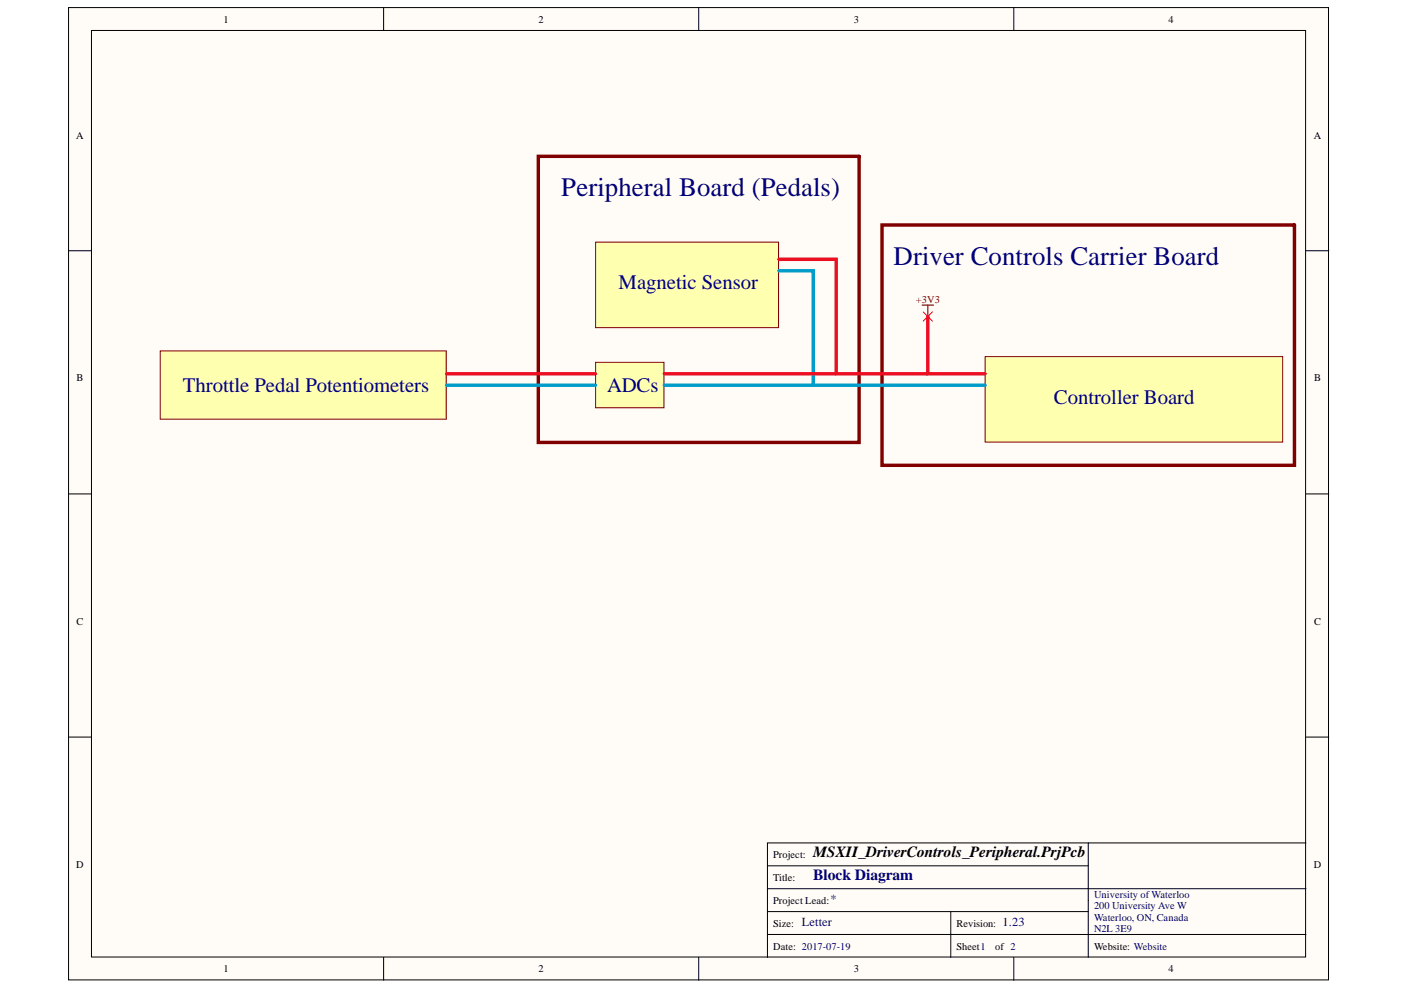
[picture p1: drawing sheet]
<svg xmlns="http://www.w3.org/2000/svg" width="297mm" height="210mm" viewBox="0 0 297 210" stroke-linecap="round" stroke-linejoin="round" font-family="sans-serif">
<defs><g id="words">
<g font-size="5.7" fill="#000080">
<text x="119" y="41.6">Peripheral Board (Pedals)</text>
<text x="189.5" y="56.2">Driver Controls Carrier Board</text>
</g>
<g font-size="4.4" fill="#000080">
<text x="131.2" y="61.3">Magnetic Sensor</text>
<text x="38.8" y="83.1">Throttle Pedal Potentiometers</text>
<text x="128.7" y="83.1">ADCs</text>
<text x="223.4" y="85.6">Controller Board</text>
</g>
<text font-size="3.3" x="172.4" y="181.7">MSXII_DriverControls_Peripheral.PrjPcb</text>
<text font-size="3.3" fill="#000080" x="172.4" y="186.5">Block Diagram</text>
<g font-size="2.6" fill="#000080">
<text x="176.1" y="191.5">*</text>
<text x="170" y="196.4">Letter</text>
<text x="212.5" y="196.4">1.23</text>
</g>
<g font-size="2.2">
<text x="47.4" y="4.8">1</text>
<text x="114.2" y="4.8">2</text>
<text x="181" y="4.8">3</text>
<text x="247.8" y="4.8">4</text>
<text x="16.1" y="29.4">A</text>
<text x="278.5" y="29.4">A</text>
<text x="16.2" y="80.9">B</text>
<text x="278.6" y="80.9">B</text>
<text x="16.2" y="132.5">C</text>
<text x="278.6" y="132.5">C</text>
<text x="16.1" y="184">D</text>
<text x="163.9" y="181.9">Project:</text>
<text x="278.5" y="184">D</text>
<text x="163.9" y="191.6">Project Lead:</text>
<text x="163.9" y="186.7">Title:</text>
<text x="163.9" y="196.4">Size:</text>
<text x="202.8" y="196.4">Revision:</text>
<text x="163.9" y="201.3">Date: 2017-07-19</text>
<text x="202.8" y="201.3">Sheet1</text>
<text x="211" y="201.3">of 2</text>
<text x="232" y="201.3">Website: Website</text>
<text x="47.4" y="206.1">1</text>
<text x="114.2" y="206.1">2</text>
<text x="181" y="206.1">3</text>
<text x="247.8" y="206.1">4</text>
</g>
<text font-size="2.2" fill="#800000" x="194.2" y="64.2">+3V3</text>
<g font-size="2.2" fill="#000080">
<text x="232" y="190.4">University of Waterloo</text>
<text x="232" y="192.8">200 University Ave W</text>
<text x="232" y="195.3">Waterloo, ON, Canada</text>
<text x="232" y="197.6">N2L 3E9</text>
</g>
</g></defs>
<g fill="#fffcf8" stroke="#000" stroke-width=".21">
<path d="M14.5 1.6h267.2v206.2h-267.2z"/>
<path d="M19.4 6.5h257.4v196.4h-257.4z"/>
</g>
<g fill="none" stroke="#000" stroke-width=".21">
<path d="M81.3 1.6v4.9M148.1 1.6v4.9M214.9 1.6v4.9M14.5 53.2h4.9M276.9 53.2h4.8M14.5 104.7h4.9M276.9 104.7h4.8M14.5 156.3h4.9M276.9 156.3h4.8M230.7 178.7h-68v24.3M230.7 178.7v24.3M230.7 178.7h46.2"/>
<path d="M162.7 193.3h68M162.7 188.4h114.2M162.7 198.1h114.2M162.7 183.6h68M201.6 193.3v9.7M81.3 203v4.8M148.1 203v4.8M214.9 203v4.8"/>
</g>
<g fill="#ffffb0" stroke="#800000" stroke-width=".21">
<path d="M126.3 51.3h38.8v18.2h-38.8z"/>
<path d="M126.3 76.8h14.5v9.7h-14.5z"/>
</g>
<path d="M114.1 33.1h68v60.7h-68z" fill="none" stroke="#800000" stroke-width=".73"/>
<path d="M208.9 75.6h63.1v18.1h-63.1z" fill="#ffffb0" stroke="#800000" stroke-width=".21"/>
<path d="M187 47.7h87.5v51h-87.5z" fill="none" stroke="#800000" stroke-width=".73"/>
<path d="M195.5 64.7h2.4M196.7 64.7v2.4" fill="none" stroke="#800000" stroke-width=".24"/>
<path d="M196.7 67.1v12.1h12.2" fill="none" stroke="#ee0e22" stroke-width=".73"/>
<path d="M34 74.4h60.6v14.5h-60.6z" fill="#ffffb0" stroke="#800000" stroke-width=".21"/>
<path d="M165.1 55h12.2v24.2h19.4M94.7 79.2h31.6M140.9 79.2h36.4" fill="none" stroke="#ee0e22" stroke-width=".73"/>
<path d="M165.1 57.4h7.3v24.3h36.5M94.7 81.7h31.6M140.9 81.7h31.5" fill="none" stroke="#009cca" stroke-width=".73"/>
<path d="M195.8 66.1l1.9 2M197.7 66.1l-1.9 2" fill="none" stroke="#f00" stroke-width=".21"/>
<use href="#words"/>
</svg>
